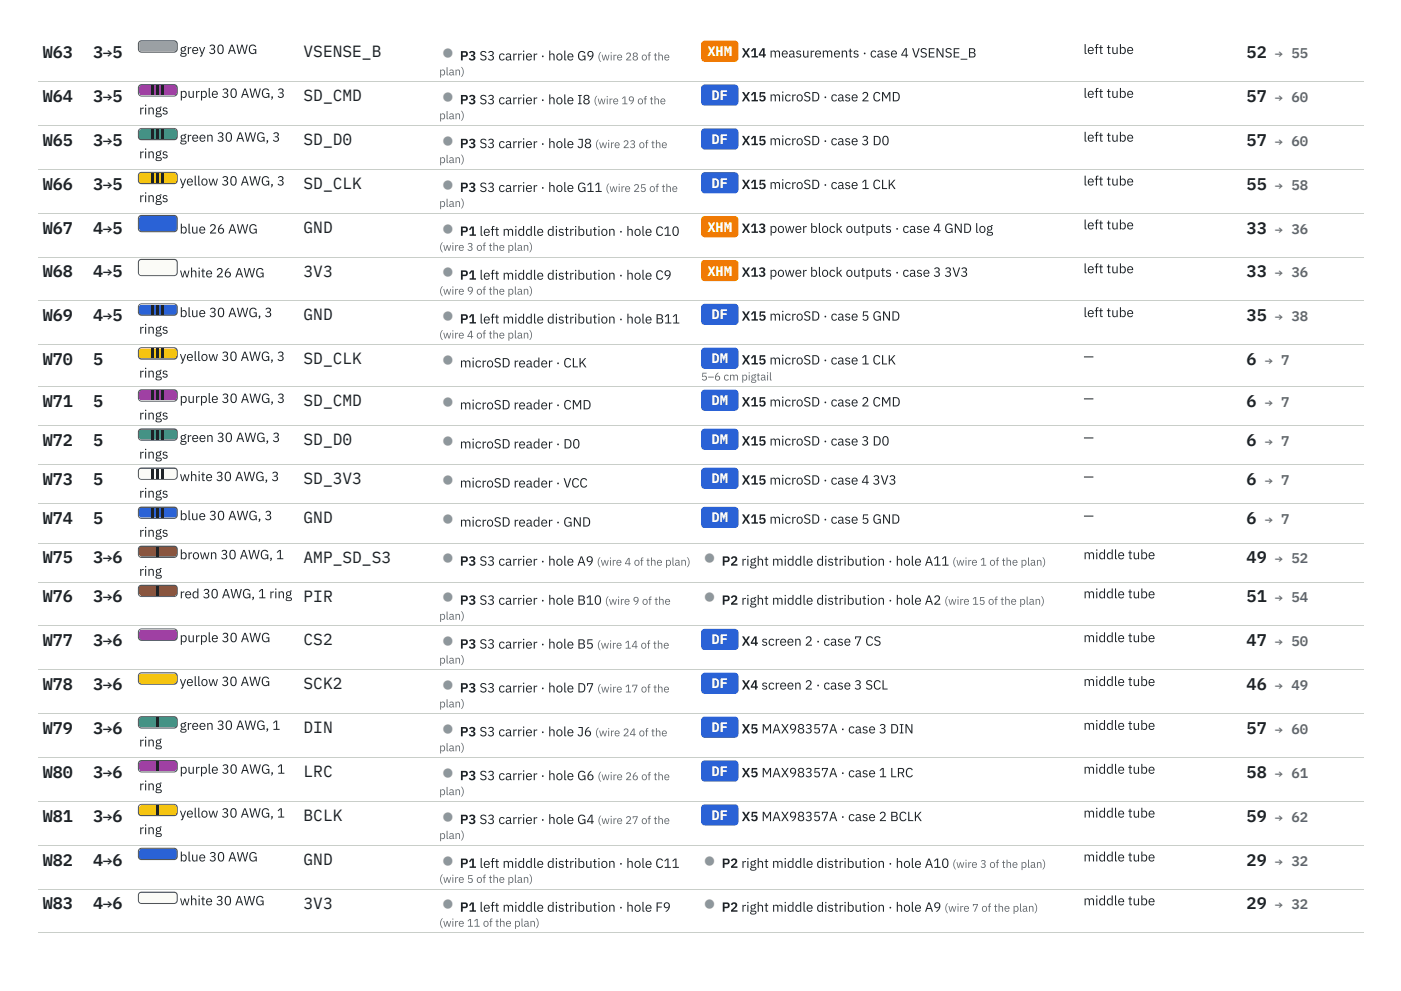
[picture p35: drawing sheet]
<svg xmlns="http://www.w3.org/2000/svg" width="297mm" height="210mm" viewBox="0 0 297 210" stroke-linecap="round" stroke-linejoin="round" font-family="sans-serif">
<defs><g id="words">
<g font-size="4.5" fill="#8e979c">
<text x="93.7" y="12.6">●</text>
<text x="93.7" y="21.9">●</text>
<text x="93.7" y="31.2">●</text>
<text x="93.7" y="40.5">●</text>
<text x="93.7" y="49.8">●</text>
<text x="93.7" y="59.1">●</text>
<text x="93.7" y="68.4">●</text>
<text x="93.7" y="77.7">●</text>
<text x="93.7" y="86.6">●</text>
<text x="93.7" y="94.9">●</text>
<text x="93.7" y="103.2">●</text>
<text x="93.7" y="111.5">●</text>
<text x="93.7" y="119.8">●</text>
<text x="149.3" y="119.8">●</text>
<text x="93.7" y="128">●</text>
<text x="149.3" y="128">●</text>
<text x="93.7" y="137.3">●</text>
<text x="93.7" y="146.6">●</text>
<text x="93.7" y="156">●</text>
<text x="93.7" y="165.3">●</text>
<text x="93.7" y="174.6">●</text>
<text x="93.7" y="183.9">●</text>
<text x="149.3" y="183.9">●</text>
<text x="93.7" y="193.2">●</text>
<text x="149.3" y="193.2">●</text>
</g>
<g font-size="3.6" fill="#1d2226">
<text x="9.1" y="12.3">W63</text>
<text x="19.8" y="12.3">3→5</text>
<text x="264.3" y="12.3">52</text>
<text x="9.1" y="21.6">W64</text>
<text x="19.8" y="21.6">3→5</text>
<text x="264.3" y="21.6">57</text>
<text x="9.1" y="30.9">W65</text>
<text x="19.8" y="30.9">3→5</text>
<text x="264.3" y="30.9">57</text>
<text x="9.1" y="40.2">W66</text>
<text x="19.8" y="40.2">3→5</text>
<text x="264.3" y="40.2">55</text>
<text x="9.1" y="49.5">W67</text>
<text x="19.8" y="49.5">4→5</text>
<text x="264.3" y="49.5">33</text>
<text x="9.1" y="58.9">W68</text>
<text x="19.8" y="58.9">4→5</text>
<text x="264.3" y="58.9">33</text>
<text x="9.1" y="68.2">W69</text>
<text x="19.8" y="68.2">4→5</text>
<text x="264.3" y="68.2">35</text>
<text x="9.1" y="77.5">W70</text>
<text x="19.8" y="77.5">5</text>
<text x="264.3" y="77.5">6</text>
<text x="9.1" y="86.4">W71</text>
<text x="19.8" y="86.4">5</text>
<text x="264.3" y="86.4">6</text>
<text x="9.1" y="94.7">W72</text>
<text x="19.8" y="94.7">5</text>
<text x="264.3" y="94.7">6</text>
<text x="9.1" y="102.9">W73</text>
<text x="19.8" y="102.9">5</text>
<text x="264.3" y="102.9">6</text>
<text x="9.1" y="111.2">W74</text>
<text x="19.8" y="111.2">5</text>
<text x="264.3" y="111.2">6</text>
<text x="9.1" y="119.5">W75</text>
<text x="19.8" y="119.5">3→6</text>
<text x="264.3" y="119.5">49</text>
<text x="9.1" y="127.8">W76</text>
<text x="19.8" y="127.8">3→6</text>
<text x="264.3" y="127.8">51</text>
<text x="9.1" y="137.1">W77</text>
<text x="19.8" y="137.1">3→6</text>
<text x="264.3" y="137.1">47</text>
<text x="9.1" y="146.4">W78</text>
<text x="19.8" y="146.4">3→6</text>
<text x="264.3" y="146.4">46</text>
<text x="9.1" y="155.7">W79</text>
<text x="19.8" y="155.7">3→6</text>
<text x="264.3" y="155.7">57</text>
<text x="9.1" y="165">W80</text>
<text x="19.8" y="165">3→6</text>
<text x="264.3" y="165">58</text>
<text x="9.1" y="174.3">W81</text>
<text x="19.8" y="174.3">3→6</text>
<text x="264.3" y="174.3">59</text>
<text x="9.1" y="183.6">W82</text>
<text x="19.8" y="183.6">4→6</text>
<text x="264.3" y="183.6">29</text>
<text x="9.1" y="193">W83</text>
<text x="19.8" y="193">4→6</text>
<text x="264.3" y="193">29</text>
</g>
<g font-size="3.4" fill="#1d2226">
<text x="64.4" y="12.2">VSENSE_B</text>
<text x="64.4" y="21.5">SD_CMD</text>
<text x="64.4" y="30.8">SD_D0</text>
<text x="64.4" y="40.1">SD_CLK</text>
<text x="64.4" y="49.4">GND</text>
<text x="64.4" y="58.7">3V3</text>
<text x="64.4" y="68">GND</text>
<text x="64.4" y="77.3">SD_CLK</text>
<text x="64.4" y="86.2">SD_CMD</text>
<text x="64.4" y="94.5">SD_D0</text>
<text x="64.4" y="102.8">SD_3V3</text>
<text x="64.4" y="111.1">GND</text>
<text x="64.4" y="119.4">AMP_SD_S3</text>
<text x="64.4" y="127.6">PIR</text>
<text x="64.4" y="136.9">CS2</text>
<text x="64.4" y="146.3">SCK2</text>
<text x="64.4" y="155.6">DIN</text>
<text x="64.4" y="164.9">LRC</text>
<text x="64.4" y="174.2">BCLK</text>
<text x="64.4" y="183.5">GND</text>
<text x="64.4" y="192.8">3V3</text>
</g>
<g font-size="3" fill="#5e676d">
<text x="270.4" y="12.3">→ 55</text>
<text x="270.4" y="21.6">→ 60</text>
<text x="270.4" y="30.9">→ 60</text>
<text x="270.4" y="40.2">→ 58</text>
<text x="270.4" y="49.5">→ 36</text>
<text x="270.4" y="58.9">→ 36</text>
<text x="270.4" y="68.2">→ 38</text>
<text x="268.2" y="77.5">→ 7</text>
<text x="268.2" y="86.4">→ 7</text>
<text x="268.2" y="94.7">→ 7</text>
<text x="268.2" y="102.9">→ 7</text>
<text x="268.2" y="111.2">→ 7</text>
<text x="270.4" y="119.5">→ 52</text>
<text x="270.4" y="127.8">→ 54</text>
<text x="270.4" y="137.1">→ 50</text>
<text x="270.4" y="146.4">→ 49</text>
<text x="270.4" y="155.7">→ 60</text>
<text x="270.4" y="165">→ 61</text>
<text x="270.4" y="174.3">→ 62</text>
<text x="270.4" y="183.6">→ 32</text>
<text x="270.4" y="193">→ 32</text>
</g>
<g font-size="2.9" fill="#fff">
<text x="150" y="11.9">XHM</text>
<text x="150.9" y="21.2">DF</text>
<text x="150.9" y="30.5">DF</text>
<text x="150.9" y="39.8">DF</text>
<text x="150" y="49.2">XHM</text>
<text x="150" y="58.5">XHM</text>
<text x="150.9" y="67.8">DF</text>
<text x="150.9" y="77.1">DM</text>
<text x="150.9" y="86">DM</text>
<text x="150.9" y="94.3">DM</text>
<text x="150.9" y="102.6">DM</text>
<text x="150.9" y="110.8">DM</text>
<text x="150.9" y="136.7">DF</text>
<text x="150.9" y="146">DF</text>
<text x="150.9" y="155.3">DF</text>
<text x="150.9" y="164.6">DF</text>
<text x="150.9" y="173.9">DF</text>
</g>
<g font-size="2.8" fill="#1d2226">
<text x="38.1" y="11.4">grey 30 AWG</text>
<text x="229.7" y="11.4">left tube</text>
<text x="97.5" y="12.8">P3 S3 carrier · hole G9</text>
<text x="157.2" y="12.2">X14 measurements · case 4 VSENSE_B</text>
<text x="38.1" y="20.8">purple 30 AWG, 3</text>
<text x="97.5" y="22.1">P3 S3 carrier · hole I8</text>
<text x="157.2" y="21.5">X15 microSD · case 2 CMD</text>
<text x="229.7" y="20.8">left tube</text>
<text x="29.5" y="24.3">rings</text>
<text x="29.5" y="33.6">rings</text>
<text x="38.1" y="30.1">green 30 AWG, 3</text>
<text x="97.5" y="31.4">P3 S3 carrier · hole J8</text>
<text x="157.2" y="30.8">X15 microSD · case 3 D0</text>
<text x="229.7" y="30.1">left tube</text>
<text x="38.1" y="39.4">yellow 30 AWG, 3</text>
<text x="97.5" y="40.7">P3 S3 carrier · hole G11</text>
<text x="157.2" y="40.1">X15 microSD · case 1 CLK</text>
<text x="229.7" y="39.4">left tube</text>
<text x="29.5" y="42.9">rings</text>
<text x="38.1" y="49.5">blue 26 AWG</text>
<text x="97.5" y="50">P1 left middle distribution · hole C10</text>
<text x="157.2" y="49.4">X13 power block outputs · case 4 GND log</text>
<text x="229.7" y="48.7">left tube</text>
<text x="38.1" y="58.9">white 26 AWG</text>
<text x="97.5" y="59.3">P1 left middle distribution · hole C9</text>
<text x="157.2" y="58.7">X13 power block outputs · case 3</text>
<text x="200.2" y="58.7">3V3</text>
<text x="229.7" y="58">left tube</text>
<text x="29.5" y="70.8">rings</text>
<text x="38.1" y="67.3">blue 30 AWG, 3</text>
<text x="97.5" y="68.6">P1 left middle distribution · hole B11</text>
<text x="157.2" y="68">X15 microSD · case 5 GND</text>
<text x="229.7" y="67.3">left tube</text>
<text x="38.1" y="76.6">yellow 30 AWG, 3</text>
<text x="97.5" y="77.9">microSD reader · CLK</text>
<text x="157.2" y="77.3">X15 microSD · case 1 CLK</text>
<text x="229.7" y="76.6">—</text>
<text x="29.5" y="80.1">rings</text>
<text x="29.5" y="89">rings</text>
<text x="38.1" y="85.5">purple 30 AWG, 3</text>
<text x="97.5" y="86.9">microSD reader · CMD</text>
<text x="157.2" y="86.2">X15 microSD · case 2 CMD</text>
<text x="229.7" y="85.5">—</text>
<text x="38.1" y="93.8">green 30 AWG, 3</text>
<text x="97.5" y="95.1">microSD reader · D0</text>
<text x="157.2" y="94.5">X15 microSD · case 3 D0</text>
<text x="229.7" y="93.8">—</text>
<text x="29.5" y="97.3">rings</text>
<text x="29.5" y="105.6">rings</text>
<text x="38.1" y="102.1">white 30 AWG, 3</text>
<text x="97.5" y="103.4">microSD reader · VCC</text>
<text x="157.2" y="102.8">X15 microSD · case 4</text>
<text x="185" y="102.8">3V3</text>
<text x="229.7" y="102.1">—</text>
<text x="29.5" y="113.9">rings</text>
<text x="38.1" y="110.4">blue 30 AWG, 3</text>
<text x="97.5" y="111.7">microSD reader · GND</text>
<text x="157.2" y="111.1">X15 microSD · case 5 GND</text>
<text x="229.7" y="110.4">—</text>
<text x="38.1" y="118.6">brown 30 AWG, 1</text>
<text x="229.7" y="118.6">middle tube</text>
<text x="29.5" y="122.2">ring</text>
<text x="97.5" y="120">P3 S3 carrier · hole A9</text>
<text x="153" y="120">P2 right middle distribution · hole A11</text>
<text x="38.1" y="126.9">red 30 AWG, 1 ring</text>
<text x="97.5" y="128.3">P3 S3 carrier · hole B10</text>
<text x="153" y="128.3">P2 right middle distribution · hole A2</text>
<text x="229.7" y="126.9">middle tube</text>
<text x="38.1" y="136.2">purple 30 AWG</text>
<text x="97.5" y="137.6">P3 S3 carrier · hole B5</text>
<text x="157.2" y="137">X4 screen 2 · case 7 CS</text>
<text x="229.7" y="136.2">middle tube</text>
<text x="38.1" y="145.5">yellow 30 AWG</text>
<text x="97.5" y="146.9">P3 S3 carrier · hole D7</text>
<text x="157.2" y="146.3">X4 screen 2 · case 3 SCL</text>
<text x="229.7" y="145.5">middle tube</text>
<text x="38.1" y="154.9">green 30 AWG, 1</text>
<text x="157.2" y="155.6">X5 MAX98357A · case 3 DIN</text>
<text x="229.7" y="154.9">middle tube</text>
<text x="29.5" y="158.4">ring</text>
<text x="97.5" y="156.2">P3 S3 carrier · hole J6</text>
<text x="29.5" y="167.7">ring</text>
<text x="38.1" y="164.2">purple 30 AWG, 1</text>
<text x="97.5" y="165.5">P3 S3 carrier · hole G6</text>
<text x="157.2" y="164.9">X5 MAX98357A · case 1 LRC</text>
<text x="229.7" y="164.2">middle tube</text>
<text x="38.1" y="173.5">yellow 30 AWG, 1</text>
<text x="229.7" y="173.5">middle tube</text>
<text x="29.5" y="177">ring</text>
<text x="97.5" y="174.8">P3 S3 carrier · hole G4</text>
<text x="157.2" y="174.2">X5 MAX98357A · case 2 BCLK</text>
<text x="38.1" y="182.8">blue 30 AWG</text>
<text x="97.5" y="184.1">P1 left middle distribution · hole C11</text>
<text x="153" y="184.1">P2 right middle distribution · hole A10</text>
<text x="229.7" y="182.8">middle tube</text>
<text x="38.1" y="192.1">white 30 AWG</text>
<text x="97.5" y="193.4">P1 left middle distribution · hole F9</text>
<text x="153" y="193.4">P2 right middle distribution · hole A9</text>
<text x="229.7" y="192.1">middle tube</text>
</g>
<g font-size="2.4" fill="#5e676d">
<text x="93.1" y="16">plan)</text>
<text x="126.7" y="12.8">(wire 28 of the</text>
<text x="125.9" y="22.1">(wire 19 of the</text>
<text x="93.1" y="25.3">plan)</text>
<text x="93.1" y="34.6">plan)</text>
<text x="126.2" y="31.4">(wire 23 of the</text>
<text x="128.4" y="40.7">(wire 25 of the</text>
<text x="93.1" y="43.9">plan)</text>
<text x="93.1" y="53.2">(wire 3 of the plan)</text>
<text x="93.1" y="62.5">(wire 9 of the plan)</text>
<text x="93.1" y="71.8">(wire 4 of the plan)</text>
<text x="148.6" y="80.7">5–6 cm pigtail</text>
<text x="126.5" y="120">(wire 4 of the plan)</text>
<text x="201.9" y="120">(wire 1 of the plan)</text>
<text x="93.1" y="131.5">plan)</text>
<text x="128.3" y="128.3">(wire 9 of the</text>
<text x="200.2" y="128.3">(wire 15 of the plan)</text>
<text x="126.6" y="137.6">(wire 14 of the</text>
<text x="93.1" y="140.8">plan)</text>
<text x="126.6" y="146.9">(wire 17 of the</text>
<text x="93.1" y="150.1">plan)</text>
<text x="93.1" y="159.4">plan)</text>
<text x="126.2" y="156.2">(wire 24 of the</text>
<text x="126.7" y="165.5">(wire 26 of the</text>
<text x="93.1" y="168.7">plan)</text>
<text x="93.1" y="178">plan)</text>
<text x="126.7" y="174.8">(wire 27 of the</text>
<text x="201.9" y="184.1">(wire 3 of the plan)</text>
<text x="93.1" y="187.3">(wire 5 of the plan)</text>
<text x="93.1" y="196.6">(wire 11 of the plan)</text>
<text x="200.2" y="193.4">(wire 7 of the plan)</text>
</g>
</g></defs>
<g fill="none" stroke="#c9cec9" stroke-width=".21">
<path d="M8 17.3h281M8 26.6h281M8 35.9h281M8 45.2h281M8 54.5h281M8 63.8h281M8 73.1h281M8 82h281M8 90.3h281M8 98.6h281M8 106.9h281M8 115.2h281"/>
<path d="M8 123.5h281M8 132.8h281M8 142.1h281M8 151.4h281M8 160.7h281M8 170h281M8 179.3h281M8 188.6h281M8 197.9h281"/>
</g>
<path d="M29.5 8.8l.5-.3h6.9a.79 .79 0 0 1 .8 .8v1.1a.79 .79 0 0 1-.8 .8h-6.9a.79 .79 0 0 1-.8-.8v-1.1z" fill="#4c555b"/>
<path d="M29.5 8.8h7.9v2.1h-7.9z" fill="#9aa3a8"/>
<path d="M148.6 8.6h8v4.5h-8z" fill="#f07800"/>
<path d="M29.5 18.1l.5-.3h6.9a.79 .79 0 0 1 .8 .8v1.1a.79 .79 0 0 1-.8 .8h-6.9a.79 .79 0 0 1-.8-.8v-1.1z" fill="#4c555b"/>
<path d="M29.5 18.1h7.9v2.1h-7.9z" fill="#8e44c4"/>
<g fill="#1d2226">
<path d="M32.1 18.1h.6v2.1h-.6z"/>
<path d="M33.2 18.1h.5v2.1h-.5z"/>
<path d="M34.3 18.1h.5v2.1h-.5z"/>
</g>
<path d="M148.6 17.9h8v4.5h-8z" fill="#2a62d6"/>
<path d="M29.5 27.4l.5-.3h6.9a.79 .79 0 0 1 .8 .8v1.1a.79 .79 0 0 1-.8 .8h-6.9a.79 .79 0 0 1-.8-.8v-1.1z" fill="#4c555b"/>
<path d="M29.5 27.4h7.9v2.1h-7.9z" fill="#23964a"/>
<g fill="#1d2226">
<path d="M32.1 27.4h.6v2.1h-.6z"/>
<path d="M33.2 27.4h.5v2.1h-.5z"/>
<path d="M34.3 27.4h.5v2.1h-.5z"/>
</g>
<path d="M148.6 27.2h8v4.5h-8z" fill="#2a62d6"/>
<path d="M29.5 36.7l.5-.2h6.9a.79 .79 0 0 1 .8 .7v1.1a.79 .79 0 0 1-.8 .8h-6.9a.79 .79 0 0 1-.8-.8v-1.1z" fill="#4c555b"/>
<path d="M29.5 36.7h7.9v2.1h-7.9z" fill="#f5c400"/>
<g fill="#1d2226">
<path d="M32.1 36.7h.6v2.1h-.6z"/>
<path d="M33.2 36.7h.5v2.1h-.5z"/>
<path d="M34.3 36.7h.5v2.1h-.5z"/>
</g>
<path d="M148.6 36.5h8v4.5h-8z" fill="#2a62d6"/>
<path d="M29.5 45.8l.5-.2h6.9a.79 .79 0 0 1 .8 .8v2.1a.79 .79 0 0 1-.8 .8h-6.9a.79 .79 0 0 1-.8-.8v-2.1z" fill="#4c555b"/>
<path d="M29.5 45.8h7.9v3.2h-7.9z" fill="#2a62d6"/>
<path d="M148.6 45.8h8v4.5h-8z" fill="#f07800"/>
<path d="M29.5 55.1l.5-.2h6.9a.79 .79 0 0 1 .8 .8v2.1a.79 .79 0 0 1-.8 .8h-6.9a.79 .79 0 0 1-.8-.8v-2.1z" fill="#4c555b"/>
<path d="M29.5 55.1h7.9v3.2h-7.9z" fill="#fbfbf7"/>
<path d="M148.6 55.1h8v4.5h-8z" fill="#f07800"/>
<path d="M29.5 64.6l.5-.2h6.9a.79 .79 0 0 1 .8 .8v1a.79 .79 0 0 1-.8 .8h-6.9a.79 .79 0 0 1-.8-.8v-1z" fill="#4c555b"/>
<path d="M29.5 64.6h7.9v2.1h-7.9z" fill="#2a62d6"/>
<g fill="#1d2226">
<path d="M32.1 64.6h.6v2.1h-.6z"/>
<path d="M33.2 64.6h.5v2.1h-.5z"/>
<path d="M34.3 64.6h.5v2.1h-.5z"/>
</g>
<path d="M148.6 64.5h8v4.5h-8z" fill="#2a62d6"/>
<path d="M29.5 73.9l.5-.2h6.9a.79 .79 0 0 1 .8 .8v1a.79 .79 0 0 1-.8 .8h-6.9a.79 .79 0 0 1-.8-.8v-1z" fill="#4c555b"/>
<path d="M29.5 73.9h7.9v2.2h-7.9z" fill="#f5c400"/>
<g fill="#1d2226">
<path d="M32.1 73.9h.6v2.2h-.6z"/>
<path d="M33.2 73.9h.5v2.2h-.5z"/>
<path d="M34.3 73.9h.5v2.2h-.5z"/>
</g>
<path d="M148.6 73.8h8v4.5h-8z" fill="#2a62d6"/>
<path d="M29.5 82.8l.5-.2h6.9a.79 .79 0 0 1 .8 .8v1a.79 .79 0 0 1-.8 .8h-6.9a.79 .79 0 0 1-.8-.8v-1z" fill="#4c555b"/>
<path d="M29.5 82.8h7.9v2.2h-7.9z" fill="#8e44c4"/>
<g fill="#1d2226">
<path d="M32.1 82.8h.6v2.2h-.6z"/>
<path d="M33.2 82.8h.5v2.2h-.5z"/>
<path d="M34.3 82.8h.5v2.2h-.5z"/>
</g>
<path d="M148.6 82.7h8v4.5h-8z" fill="#2a62d6"/>
<path d="M29.5 91.1l.5-.2h6.9a.79 .79 0 0 1 .8 .8v1a.79 .79 0 0 1-.8 .8h-6.9a.79 .79 0 0 1-.8-.8v-1z" fill="#4c555b"/>
<path d="M29.5 91.1h7.9v2.1h-7.9z" fill="#23964a"/>
<g fill="#1d2226">
<path d="M32.1 91.1h.6v2.1h-.6z"/>
<path d="M33.2 91.1h.5v2.1h-.5z"/>
<path d="M34.3 91.1h.5v2.1h-.5z"/>
</g>
<path d="M148.6 91h8v4.5h-8z" fill="#2a62d6"/>
<path d="M29.5 99.4l.5-.2h6.9a.79 .79 0 0 1 .8 .8v1a.79 .79 0 0 1-.8 .8h-6.9a.79 .79 0 0 1-.8-.8v-1z" fill="#4c555b"/>
<path d="M29.5 99.4h7.9v2.1h-7.9z" fill="#fbfbf7"/>
<g fill="#1d2226">
<path d="M32.1 99.4h.6v2.1h-.6z"/>
<path d="M33.2 99.4h.5v2.1h-.5z"/>
<path d="M34.3 99.4h.5v2.1h-.5z"/>
</g>
<path d="M148.6 99.2h8v4.5h-8z" fill="#2a62d6"/>
<path d="M29.5 107.7l.5-.3h6.9a.79 .79 0 0 1 .8 .8v1.1a.79 .79 0 0 1-.8 .8h-6.9a.79 .79 0 0 1-.8-.8v-1.1z" fill="#4c555b"/>
<path d="M29.5 107.7h7.9v2.1h-7.9z" fill="#2a62d6"/>
<g fill="#1d2226">
<path d="M32.1 107.7h.6v2.1h-.6z"/>
<path d="M33.2 107.7h.5v2.1h-.5z"/>
<path d="M34.3 107.7h.5v2.1h-.5z"/>
</g>
<path d="M148.6 107.5h8v4.5h-8z" fill="#2a62d6"/>
<path d="M29.5 116l.5-.3h6.9a.79 .79 0 0 1 .8 .8v1.1a.79 .79 0 0 1-.8 .8h-6.9a.79 .79 0 0 1-.8-.8v-1.1z" fill="#4c555b"/>
<path d="M29.5 116h7.9v2.1h-7.9z" fill="#8a5326"/>
<path d="M33.2 116h.5v2.1h-.5z" fill="#1d2226"/>
<path d="M29.5 124.3l.5-.3h6.9a.79 .79 0 0 1 .8 .8v1.1a.79 .79 0 0 1-.8 .8h-6.9a.79 .79 0 0 1-.8-.8v-1.1z" fill="#4c555b"/>
<path d="M29.5 124.3h7.9v2.1h-7.9z" fill="#d7262b"/>
<path d="M33.2 124.3h.5v2.1h-.5z" fill="#1d2226"/>
<path d="M29.5 133.6l.5-.3h6.9a.79 .79 0 0 1 .8 .8v1.1a.79 .79 0 0 1-.8 .8h-6.9a.79 .79 0 0 1-.8-.8v-1.1z" fill="#4c555b"/>
<path d="M29.5 133.6h7.9v2.1h-7.9z" fill="#8e44c4"/>
<path d="M148.6 133.4h8v4.5h-8z" fill="#2a62d6"/>
<path d="M29.5 142.9l.5-.3h6.9a.79 .79 0 0 1 .8 .8v1.1a.79 .79 0 0 1-.8 .8h-6.9a.79 .79 0 0 1-.8-.8v-1.1z" fill="#4c555b"/>
<path d="M29.5 142.9h7.9v2.1h-7.9z" fill="#f5c400"/>
<path d="M148.6 142.7h8v4.5h-8z" fill="#2a62d6"/>
<path d="M29.5 152.2l.5-.3h6.9a.79 .79 0 0 1 .8 .8v1.1a.79 .79 0 0 1-.8 .8h-6.9a.79 .79 0 0 1-.8-.8v-1.1z" fill="#4c555b"/>
<path d="M29.5 152.2h7.9v2.1h-7.9z" fill="#23964a"/>
<path d="M33.2 152.2h.5v2.1h-.5z" fill="#1d2226"/>
<path d="M148.6 152h8v4.5h-8z" fill="#2a62d6"/>
<path d="M29.5 161.5l.5-.3h6.9a.79 .79 0 0 1 .8 .8v1.1a.79 .79 0 0 1-.8 .8h-6.9a.79 .79 0 0 1-.8-.8v-1.1z" fill="#4c555b"/>
<path d="M29.5 161.5h7.9v2.1h-7.9z" fill="#8e44c4"/>
<path d="M33.2 161.5h.5v2.1h-.5z" fill="#1d2226"/>
<path d="M148.6 161.3h8v4.5h-8z" fill="#2a62d6"/>
<path d="M29.5 170.8l.5-.2h6.9a.79 .79 0 0 1 .8 .7v1.1a.79 .79 0 0 1-.8 .8h-6.9a.79 .79 0 0 1-.8-.8v-1.1z" fill="#4c555b"/>
<path d="M29.5 170.8h7.9v2.1h-7.9z" fill="#f5c400"/>
<path d="M33.2 170.8h.5v2.1h-.5z" fill="#1d2226"/>
<path d="M148.6 170.6h8v4.5h-8z" fill="#2a62d6"/>
<path d="M29.5 180.1l.5-.2h6.9a.79 .79 0 0 1 .8 .7v1.1a.79 .79 0 0 1-.8 .8h-6.9a.79 .79 0 0 1-.8-.8v-1.1z" fill="#4c555b"/>
<path d="M29.5 180.1h7.9v2.1h-7.9z" fill="#2a62d6"/>
<path d="M29.5 189.4l.5-.2h6.9a.79 .79 0 0 1 .8 .8v1a.79 .79 0 0 1-.8 .8h-6.9a.79 .79 0 0 1-.8-.8v-1z" fill="#4c555b"/>
<path d="M29.5 189.4h7.9v2.1h-7.9z" fill="#fbfbf7"/>
<use href="#words"/>
</svg>
